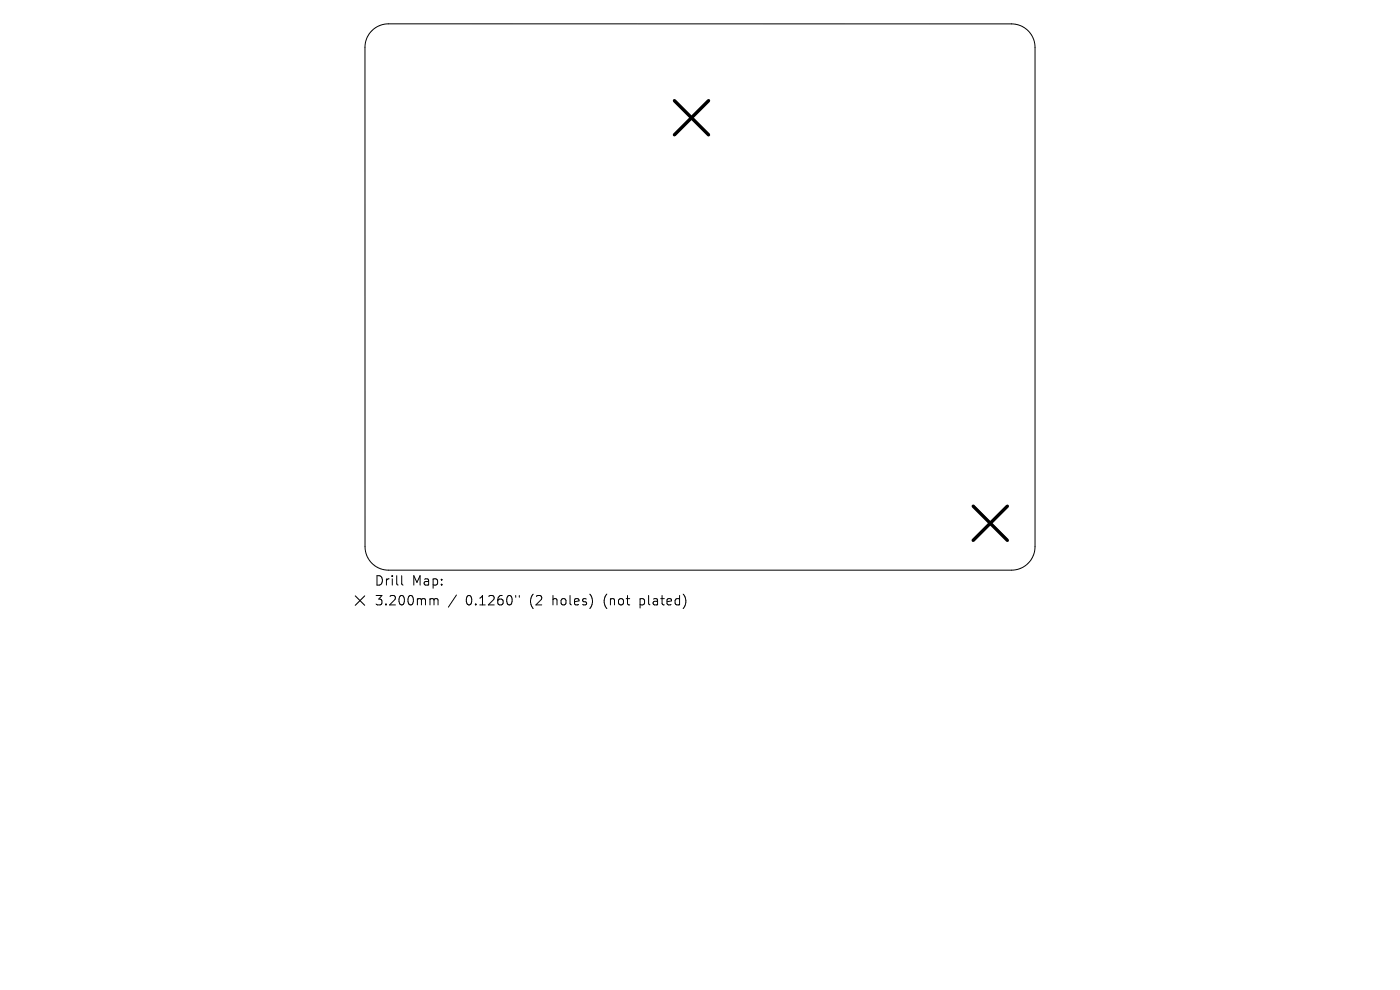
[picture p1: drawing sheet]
<svg xmlns="http://www.w3.org/2000/svg" width="297mm" height="210mm" viewBox="0 0 297 210" stroke-linecap="round" stroke-linejoin="round" font-family="sans-serif">
<defs><g id="words">
<g font-size="2.8">
<text x="79.4" y="124.5">Drill</text>
<text x="87.4" y="124.5">Map:</text>
<text x="79.4" y="128.7">3.200mm</text>
<text x="98.8" y="128.7">0.1260&quot;</text>
<text x="112.5" y="128.7">(2</text>
<text x="117.5" y="128.7">holes)</text>
<text x="128.6" y="128.7">(not</text>
<text x="136.4" y="128.7">plated)</text>
</g>
</g></defs>
<path d="M78.9 6.5a5 5 0 0 1 3.5-1.4h132.2a5 5 0 0 1 5 4.9v106a5 5 0 0 1-5 4.9h-132.2a5 5 0 0 1-5-4.9v-106a5 5 0 0 1 1.5-3.5zM85.2 122.1v1.7l.3 .3M91.5 127l.5 .1 .1 .2M92.1 127.3l.3-.3 .4 .1 .1 1.2M92.1 127.3v1M96.8 126.2l-1.7 2.6M109.4 126.3v.4M110.2 126.3v.4" fill="none" stroke="#000" stroke-width=".21"/>
<path d="M143.1 21.4l7.2 7.2M150.3 21.4l-7.2 7.2M206.5 107.4l7.2 7.2M213.7 107.4l-7.2 7.2" fill="none" stroke="#000" stroke-width=".72"/>
<path d="M75.4 126.4l2 2M77.4 126.4l-2 2" fill="none" stroke="#000" stroke-width=".23"/>
<use href="#words"/>
</svg>
